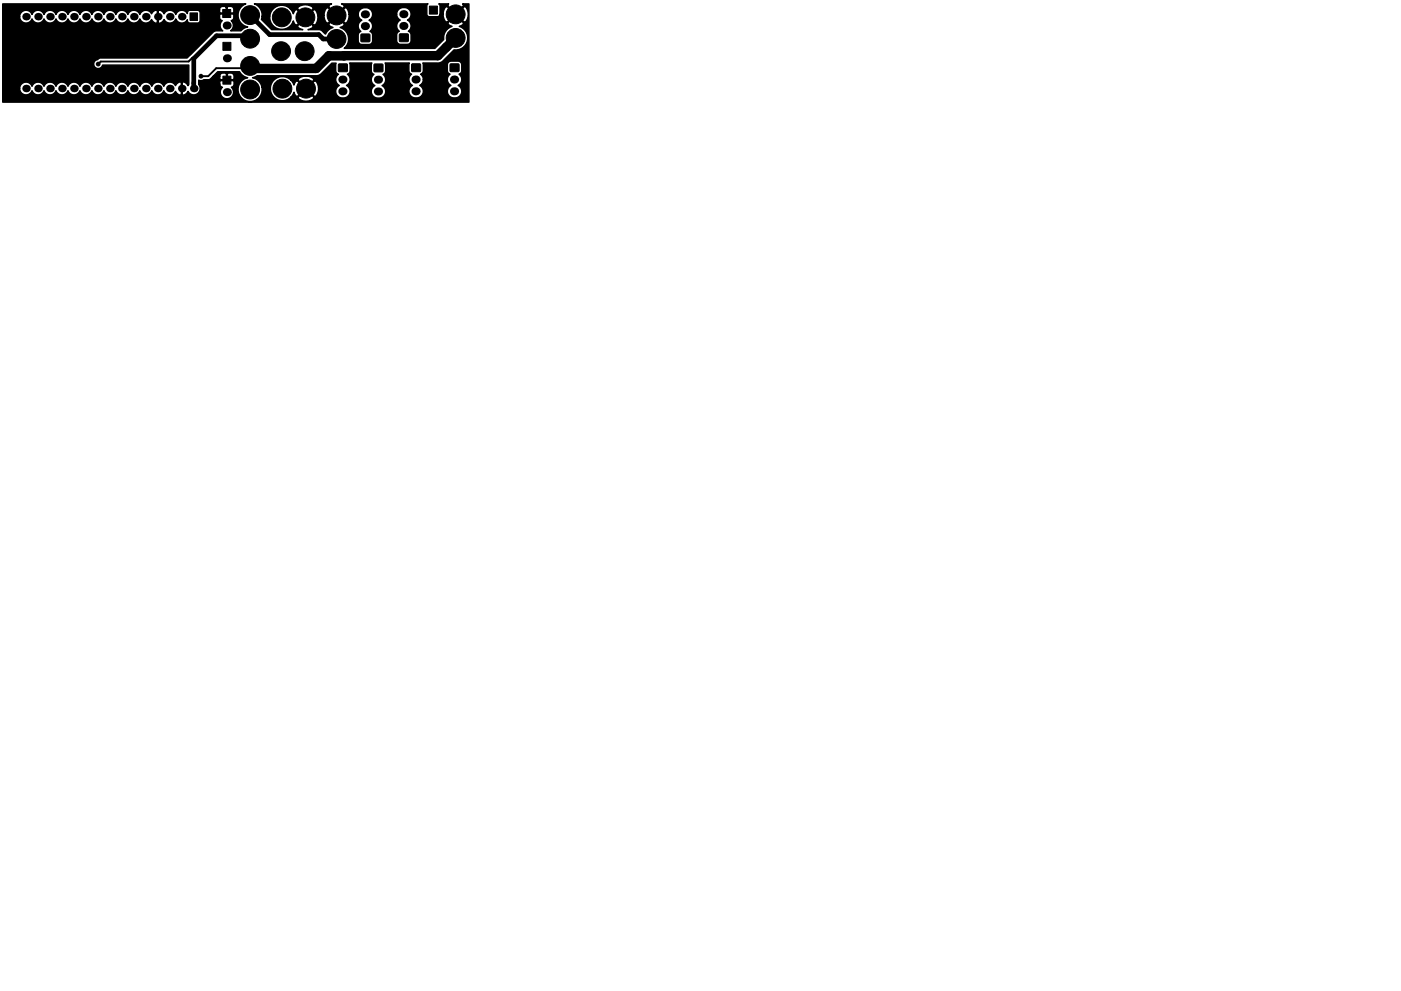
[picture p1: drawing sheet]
<svg xmlns="http://www.w3.org/2000/svg" width="297mm" height="210mm" viewBox="0 0 297 210" stroke-linecap="round" stroke-linejoin="round" font-family="sans-serif">
<g fill="#000" stroke="#000" stroke-width=".21">
<path d="M40.3 2.7h1.6v1.6h-1.6zM47.2 2h1.7v1.7h-1.7zM47.3 9h1.7v1.7h-1.7zM47.3 16.2h1.7v1.7h-1.7zM71.8 13.6h1.8v1.5l-1.8 .1zM76.6 7.3h1.8v1.5h-1.8zM79.3 13.6h1.8l.1 1.6h-1.8zM84.7 7.2h1.8v1.6h-1.8zM87.3 13.6h1.8v1.5l-1.8 .1zM91 1.3h1.7v1.7h-1.7zM95.5 13.6h1.8v1.5l-1.8 .1z"/>
<circle cx="5.5" cy="14.5" r=".4"/>
<circle cx="8.3" cy="9.6" r=".4"/>
<circle cx="20.8" cy="13.6" r=".4"/>
<circle cx="42.6" cy="16.2" r=".4"/>
<circle cx="53" cy="8.2" r="2"/>
<circle cx="53" cy="3.2" r="2"/>
<circle cx="53" cy="19" r="2"/>
<circle cx="53" cy="14" r="2"/>
<circle cx="59.6" cy="10.9" r="2"/>
<circle cx="59.7" cy="3.7" r="2"/>
<circle cx="59.9" cy="18.8" r="2"/>
<circle cx="64.6" cy="10.9" r="2"/>
<circle cx="64.7" cy="3.7" r="2"/>
<circle cx="64.9" cy="18.8" r="2"/>
<circle cx="71.4" cy="8.3" r="2"/>
<circle cx="71.4" cy="3.3" r="2"/>
<circle cx="96.6" cy="8" r="2"/>
<circle cx="96.6" cy="3" r="2"/>
</g>
<g fill="#000">
<circle cx="5.5" cy="3.5" r=".8"/>
<circle cx="5.5" cy="18.8" r=".8"/>
<circle cx="8.1" cy="3.5" r=".8"/>
<circle cx="8.1" cy="18.8" r=".8"/>
<circle cx="10.6" cy="18.8" r=".8"/>
<circle cx="10.6" cy="3.5" r=".8"/>
<circle cx="13.1" cy="3.5" r=".8"/>
<circle cx="13.1" cy="18.8" r=".8"/>
<circle cx="15.7" cy="18.8" r=".8"/>
<circle cx="15.7" cy="3.5" r=".8"/>
<circle cx="18.2" cy="18.8" r=".8"/>
<circle cx="18.2" cy="3.5" r=".8"/>
<circle cx="20.8" cy="3.5" r=".8"/>
<circle cx="20.8" cy="18.8" r=".8"/>
<circle cx="23.3" cy="3.5" r=".8"/>
<circle cx="23.3" cy="18.8" r=".8"/>
<circle cx="25.8" cy="18.8" r=".8"/>
<circle cx="25.8" cy="3.5" r=".8"/>
<circle cx="28.4" cy="3.5" r=".8"/>
<circle cx="28.4" cy="18.8" r=".8"/>
<circle cx="30.9" cy="3.5" r=".8"/>
<circle cx="30.9" cy="18.8" r=".8"/>
<circle cx="33.5" cy="18.8" r=".8"/>
<circle cx="33.5" cy="3.5" r=".8"/>
<circle cx="36" cy="3.5" r=".8"/>
<circle cx="36" cy="18.8" r=".8"/>
<circle cx="38.5" cy="3.5" r=".8"/>
<circle cx="38.5" cy="18.8" r=".8"/>
<circle cx="41.1" cy="18.8" r=".8"/>
<circle cx="48.1" cy="5.4" r=".85"/>
<circle cx="48.1" cy="19.5" r=".85"/>
<circle cx="48.1" cy="12.4" r=".85"/>
</g>
<path d="M72.6 16.9h.2M72.6 19.4h.2M77.3 3h.3M77.3 5.5h.3M80.1 19.4h.3M80.1 16.9h.3M85.5 3h.3M85.5 5.5h.3M88.1 16.9h.2M88.1 19.4h.2M96.2 16.9h.3M96.2 19.4h.3" fill="none" stroke="#000" stroke-width="1.7"/>
<path d="M53 8.2l-.6-.6h-6.5l-4.8 4.8v6.4M53 3.2l4.2 4.1h10.4l.9 1h2.9" fill="none" stroke="#000" stroke-width="1"/>
<path d="M41.1 12.4l-.4-.1-.7 .8h-18.6l-.6 .5M53 14l-.5 .5h-6.7l-1.7 1.7h-1.5" fill="none" stroke="#000" stroke-width=".4"/>
<path d="M59.1 11l.1 .1M96.6 8l-3.8 3.8h-23.1l-2.7 2.7h-13.4l-.6-.5" fill="none" stroke="#000" stroke-width="2"/>
<path d="M.6 .8h51.5l-.3 .1a2.55 2.55 0 0 0-1.3 2.7 2.55 2.55 0 0 0 2 2.1l-.7 .2-.7 .6h-2.2l.2-.1a1.4 1.4 0 0 0-.1-2 .66 .66 0 0 0 .6-.7v-.6l-.2-.1h-2.7l-.1 .1v.7l.5 .6a1.4 1.4 0 0 0 .1 2.1h-1.3l-.6 .2-5.6 5.6h-18.3l-.6 .2a1.02 1.02 0 0 0-.9 1 1.02 1.02 0 0 0 .8 1 .95 .95 0 0 0 1-.7h18.3v4.1l-.1 .3-.6-.7-.4-.1-.3 .1v2.6a1 1 0 0 0 1.3-.7 1.37 1.37 0 0 0 2 .5 1.37 1.37 0 0 0 .2-2h4.5l.1 .3 .4 .4a1.4 1.4 0 0 0 0 2 1.4 1.4 0 0 0 2-.1 1.4 1.4 0 0 0-.1-2 .66 .66 0 0 0 .6-.6v-.6l-.1-.2h-2.7l-.2 .2v.6h-4.5v-.9l.6 .1 .5-.2h1.1l.9-.7h1.4v.5l.2 .2h1.2v-1.2h.2v1.2h1.3l.1-.2v-.8l-.4-.4h-.8l-.4 .2-.2-.2h-.5a.66 .66 0 0 0-.7 .7h-1.4l1-1h4.6l.6 .8 1.1 .5a2.56 2.56 0 0 0-2 3 2.56 2.56 0 0 0 3 2 2.56 2.56 0 0 0 2-2.9h1.8v.5a2.55 2.55 0 0 0 1.7 2.1 2.55 2.55 0 0 0 2.6-.5h1.6l.2 .3a2.67 2.67 0 0 0 3 0l.2-.3-1.7-1.7-1.7 1.7h-1.6l.7-1.1 .4 .7 .3 .2 1.7-1.7h.3l1.7 1.7a2.22 2.22 0 0 0 .6-2.7l-.2-.5-.4-.2-1.7 1.7h-.3l-1.7-1.7-.3 .2-.4 .8-.7-1.1h1.6l1.7 1.7 1.7-1.7-.2-.4a2.67 2.67 0 0 0-3 0l-.2 .4h-1.6a2.55 2.55 0 0 0-2.6-.6 2.55 2.55 0 0 0-1.7 2.2h-1.8v-.4a2.52 2.52 0 0 0-2-1.7l1-.4 12.8-.1 .8-.4 2.3-2.2h.9l-.1 1.7 .2 .4 .4 .2a1.4 1.4 0 0 0 .1 2.4 1.46 1.46 0 0 0-.4 2.1 1.46 1.46 0 0 0 2.2 .3 1.46 1.46 0 0 0 .1-2.1l-.3-.3a1.4 1.4 0 0 0 .2-2.4l.3-.2 .2-.4-.1-1.7h4.7l-.1 1.8 .3 .4 .3 .2-.2 .1a1.4 1.4 0 0 0 .4 2.3 1.46 1.46 0 0 0-.4 2 1.46 1.46 0 0 0 2.1 .3 1.46 1.46 0 0 0 .2-2.1l-.4-.2a1.4 1.4 0 0 0 .2-2.4l.3-.2 .3-.4-.2-1.8h5.2l-.1 1.7 .2 .4 .4 .2-.2 .2a1.4 1.4 0 0 0 .4 2.2 1.46 1.46 0 0 0-.4 2.1 1.46 1.46 0 0 0 2.1 .3 1.46 1.46 0 0 0 .1-2.1l-.3-.3 .5-.4 .3-.8h5l.3 .8 .5 .4-.1 .1a1.45 1.45 0 0 0-.2 2.1 1.45 1.45 0 0 0 2.1 0 1.45 1.45 0 0 0-.1-2.1l-.2-.1 .2-.1a1.4 1.4 0 0 0 0-2.3l.4-.2 .2-.4v-1.3a.8 .8 0 0 0-.8-.8h-1.6l-.5 .3-.1 1.8 .2 .4 .3 .2-.5 .6-.1 .6h-5l-.2-.6-.4-.6 .3-.2 .2-.4-.1-1.7 3.8-.1 3-2.7a2.56 2.56 0 0 0 2.7-2.1 2.56 2.56 0 0 0-1.7-2.9 1 1 0 0 0 .9-.7l-1.7-1.7-1.7 1.7 .2 .4 .8 .3-.5 .2a2.54 2.54 0 0 0-1.3 2.6l-1.9 1.9h-19.2a2.56 2.56 0 0 0-.9-4.5 1 1 0 0 0 1-.7l-1.7-1.7-1.7 1.7 .2 .4 .7 .3-.9 .5-.7 .9-1.2-.9h-2.5a1.13 1.13 0 0 0 1.1-.8l-1.7-1.7-1.7 1.7 .3 .4 .9 .4h-6.6l-2.2-2.2 .2-.7h1.6v.5a2.56 2.56 0 0 0 2.3 2.3 2.56 2.56 0 0 0 2.7-1.8 1 1 0 0 0 .7 1l1.7-1.7h.3l1.7 1.7 .4-.2a2.61 2.61 0 0 0 .4-1.9h1.3v.5a1.15 1.15 0 0 0 .8 1.2l1.7-1.7h.3l1.7 1.7 .4-.2 .2-.5 .2-1.3h1.9l.3 .8 .5 .5-.1 .1a1.4 1.4 0 0 0-.1 2.3l-.3 .2-.2 .4-.1 1.3a.8 .8 0 0 0 .8 .8h1.7l.5-.3 .1-1.8-.2-.4-.4-.2 .2-.2a1.4 1.4 0 0 0-.4-2.2l.6-.5 .2-.8h5.1l.2 .8 .6 .5a1.4 1.4 0 0 0-.2 2.3l-.4 .2-.2 .5v1.3a.8 .8 0 0 0 .8 .8h1.6l.5-.3 .1-1.8-.2-.5-.3-.2 .1-.1a1.4 1.4 0 0 0-.3-2.2 1.49 1.49 0 0 0-.1-2.6 1.49 1.49 0 0 0-2.2 1.3h-5.1v-.2a1.55 1.55 0 0 0-1.7-1.2 1.55 1.55 0 0 0-1.4 1.4h-1.9v-.2a1.15 1.15 0 0 0-.8-1.2l-1.7 1.7h-.3l-1.7-1.7-.4 .2-.2 .4-.2 1.1h-1.3l-.4-1.1-.4-.2-1.7 1.7h-.3l-1.7-1.7-.4 .2-.3 .7-.7-1.1h1.5l1.7 1.7 1.7-1.7-.2-.3a2.67 2.67 0 0 0-2.9 0l-.3 .3h-1.5a2.55 2.55 0 0 0-2.6-.5 2.55 2.55 0 0 0-1.7 2.1h-1.6v-.4a2.52 2.52 0 0 0-1.7-2.2h16.4l-.4 .3-.2 .3 1.7 1.7 1.7-1.7-.3-.3-.4-.3h18.4l-.3 .4v1.8a.55 .55 0 0 0 .5 .5h1.8l.3-.1 .2-.4h.6l.2 1.1 .3 .4 .4 .2 1.7-1.7h.3l1.7 1.7a2.22 2.22 0 0 0 .6-2.7l-.3-.4-.3-.3-1.7 1.7h-.3l-1.7-1.7a1.81 1.81 0 0 0-.9 1.7h-.6v-1.8l-.3-.4h2.1l-.2 .4 1.7 1.7 1.7-1.7-.2-.4h1.3v20.9h-98.8v-2.9h3.6a1.35 1.35 0 0 0 1.1 1.3 1.35 1.35 0 0 0 1.5-.9 1.35 1.35 0 0 0 1.3 .9 1.35 1.35 0 0 0 1.2-.9 1.35 1.35 0 0 0 1.3 .9 1.35 1.35 0 0 0 1.3-.9 1.35 1.35 0 0 0 1.2 .9 1.35 1.35 0 0 0 1.3-.9 1.35 1.35 0 0 0 1.3 .9 1.35 1.35 0 0 0 1.2-.9 1.35 1.35 0 0 0 1.3 .9 1.35 1.35 0 0 0 1.3-.9 1.35 1.35 0 0 0 1.3 .9 1.35 1.35 0 0 0 1.2-.9 1.35 1.35 0 0 0 1.3 .9 1.35 1.35 0 0 0 1.3-.9 1.35 1.35 0 0 0 1.2 .9 1.35 1.35 0 0 0 1.3-.9 1.35 1.35 0 0 0 1.3 .9 1.35 1.35 0 0 0 1.2-.9 1.35 1.35 0 0 0 1.3 .9 1.35 1.35 0 0 0 1.3-.9 1.35 1.35 0 0 0 1.3 .9 1.35 1.35 0 0 0 1.2-.9 1.35 1.35 0 0 0 1.2 .9 1.35 1.35 0 0 0 1.3-.7l.6 .6 .4 .2 .2-.1v-2.6a1 1 0 0 0-1.2 .7 1.35 1.35 0 0 0-1.3-.8 1.35 1.35 0 0 0-1.2 .9 1.35 1.35 0 0 0-1.2-.9 1.35 1.35 0 0 0-1.3 .9 1.35 1.35 0 0 0-1.3-.9 1.35 1.35 0 0 0-1.3 .9 1.35 1.35 0 0 0-1.2-.9 1.35 1.35 0 0 0-1.3 .9 1.35 1.35 0 0 0-1.3-.9 1.35 1.35 0 0 0-1.2 .9 1.35 1.35 0 0 0-1.3-.9 1.35 1.35 0 0 0-1.3 .9 1.35 1.35 0 0 0-1.2-.9 1.35 1.35 0 0 0-1.3 .9 1.35 1.35 0 0 0-1.3-.9 1.35 1.35 0 0 0-1.3 .9 1.35 1.35 0 0 0-1.2-.9 1.35 1.35 0 0 0-1.3 .9 1.35 1.35 0 0 0-1.3-.9 1.35 1.35 0 0 0-1.2 .9 1.35 1.35 0 0 0-1.3-.9 1.35 1.35 0 0 0-1.3 .9 1.35 1.35 0 0 0-1.2-.9 1.35 1.35 0 0 0-1.3 .9 1.35 1.35 0 0 0-1.5-.9 1.35 1.35 0 0 0-1.1 1.4h-3.6v-15.3h3.6v.3a1.36 1.36 0 0 0 1.2 1.1 1.36 1.36 0 0 0 1.4-.9 1.35 1.35 0 0 0 1.3 .9 1.35 1.35 0 0 0 1.2-.9 1.35 1.35 0 0 0 1.3 .9 1.35 1.35 0 0 0 1.3-.9 1.35 1.35 0 0 0 1.2 .9 1.35 1.35 0 0 0 1.3-.9 1.35 1.35 0 0 0 1.3 .9 1.35 1.35 0 0 0 1.2-.9 1.35 1.35 0 0 0 1.3 .9 1.35 1.35 0 0 0 1.3-.9 1.35 1.35 0 0 0 1.3 .9 1.35 1.35 0 0 0 1.2-.9 1.35 1.35 0 0 0 1.3 .9 1.35 1.35 0 0 0 1.3-.9 1.35 1.35 0 0 0 1.2 .9 1.35 1.35 0 0 0 1.3-.9 1.35 1.35 0 0 0 1.3 .9 1.35 1.35 0 0 0 1.2-.9 1.35 1.35 0 0 0 1.2 .9 1.35 1.35 0 0 0 1.3-.8l.6 .7 .4 .2 .3-.2v-2.6h.2v2.6a1 1 0 0 0 1.2-.7 1.35 1.35 0 0 0 1.3 .8 1.35 1.35 0 0 0 1.2-.9 1.35 1.35 0 0 0 1.1 .9 1.35 1.35 0 0 0 1.3-.7 .58 .58 0 0 0 .6 .7h1.6l.4-.2 .1-.4v-1.6a.55 .55 0 0 0-.5-.5h-1.7a.59 .59 0 0 0-.5 .7 1.35 1.35 0 0 0-1.3-.7 1.35 1.35 0 0 0-1.1 .9 1.35 1.35 0 0 0-1.2-.9 1.35 1.35 0 0 0-1.3 .7 1.12 1.12 0 0 0-1.4-.7 1 1 0 0 0-1.3 .7 1.35 1.35 0 0 0-1.3-.7 1.35 1.35 0 0 0-1.2 .9 1.35 1.35 0 0 0-1.2-.9 1.35 1.35 0 0 0-1.3 .9 1.35 1.35 0 0 0-1.3-.9 1.35 1.35 0 0 0-1.2 .9 1.35 1.35 0 0 0-1.3-.9 1.35 1.35 0 0 0-1.3 .9 1.35 1.35 0 0 0-1.2-.9 1.35 1.35 0 0 0-1.3 .9 1.35 1.35 0 0 0-1.3-.9 1.35 1.35 0 0 0-1.3 .9 1.35 1.35 0 0 0-1.2-.9 1.35 1.35 0 0 0-1.3 .9 1.35 1.35 0 0 0-1.3-.9 1.35 1.35 0 0 0-1.2 .9 1.35 1.35 0 0 0-1.3-.9 1.35 1.35 0 0 0-1.3 .9 1.35 1.35 0 0 0-1.2-.9 1.35 1.35 0 0 0-1.3 .9 1.35 1.35 0 0 0-1.5-.9 1.35 1.35 0 0 0-1.1 1.3h-3.6v-1.5h46v.6l.1 .2h1.3v-1.3h.2v1.3h1.2l.2-.2v-.6a.66 .66 0 0 0-.7-.6h-.6l-.1 .1-.4-.1h-.7l-.4 .2-.1 .4h-46z" fill="#000" stroke="#000" stroke-width=".3"/>
</svg>
